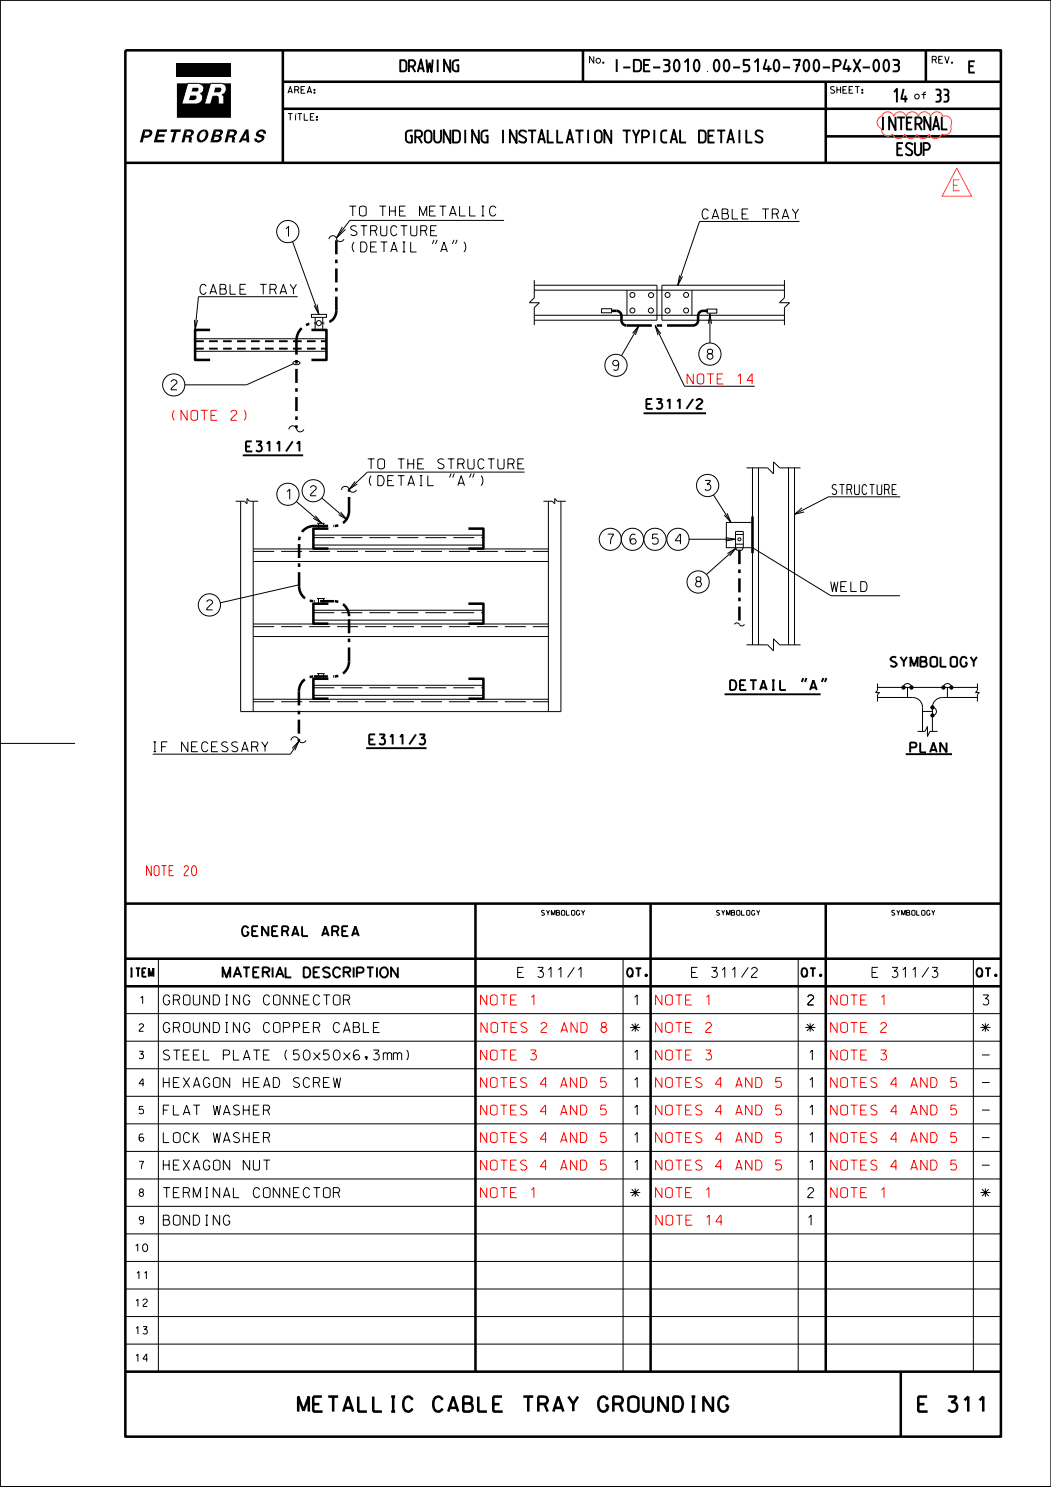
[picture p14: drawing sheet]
<svg xmlns="http://www.w3.org/2000/svg" width="210mm" height="297mm" viewBox="0 0 210 297" stroke-linecap="round" stroke-linejoin="round" font-family="sans-serif">
<defs><g id="words">
<g font-size="3">
<text x="59.6" y="281.9">METALLIC CABLE TRAY GROUNDING</text>
<text x="183.5" y="281.9">E 311</text>
</g>
<g font-size="2.7">
<text x="178.4" y="20.4">14</text>
<text x="186.9" y="20.4">33</text>
<text x="81" y="28.6">GROUNDING INSTALLATION TYPICAL DETAILS</text>
<text x="175.8" y="26">INTERNAL</text>
<text x="179.2" y="31.1">ESUP</text>
</g>
<text font-size="2.6" x="122.5" y="14.4">I-DE-3010.00-5140-700-P4X-003</text>
<g font-size="2.5">
<text x="79.8" y="14.4">DRAWING</text>
<text x="193.5" y="14.6">E</text>
<text x="67.7" y="44.8" transform="rotate(127 67.7 44.8)">E</text>
</g>
<text font-size="2.2" fill="#ff7f00" x="190.5" y="38.1">E</text>
<g font-size="2">
<text x="57" y="47.2">1</text>
<text x="69.8" y="43.2">TO THE METALLIC</text>
<text x="70.1" y="47.1">STRUCTURE</text>
<text x="140.3" y="43.7">CABLE TRAY</text>
<text x="70.1" y="50.3">(DETAIL &quot;A&quot;)</text>
<text x="40" y="58.8">CABLE TRAY</text>
<text x="135.1" y="54.8" transform="rotate(109 135.1 54.8)">E</text>
<text x="38.2" y="63.8" transform="rotate(95 38.2 63.8)">E</text>
<text x="62.1" y="61.3" transform="rotate(70 62.1 61.3)">E</text>
<text x="142.8" y="64.7" transform="rotate(-90 142.8 64.7)">E</text>
<text x="127.5" y="67.2" transform="rotate(-60 127.5 67.2)">E</text>
<text x="132.7" y="66.4" transform="rotate(-116 132.7 66.4)">E</text>
<text x="141.3" y="71.7">8</text>
<text x="34.2" y="77.9">2</text>
<text x="122.4" y="74">9</text>
<text x="129.2" y="81.7">E311/2</text>
<text x="49.2" y="90.2">E311/1</text>
<text x="70.5" y="95.7" transform="rotate(136 70.5 95.7)">E</text>
<text x="73.5" y="93.6">TO THE STRUCTURE</text>
<text x="57.2" y="99.7">1</text>
<text x="62" y="99">2</text>
<text x="73.5" y="97">(DETAIL &quot;A&quot;)</text>
<text x="140.9" y="97.9">3</text>
<text x="166.2" y="98.8">STRUCTURE</text>
<text x="62.1" y="104" transform="rotate(41 62.1 104)">E</text>
<text x="67.2" y="103.3" transform="rotate(41 67.2 103.3)">E</text>
<text x="144.1" y="103.2" transform="rotate(58 144.1 103.2)">E</text>
<text x="121.4" y="108.7">7</text>
<text x="130.4" y="108.7">5</text>
<text x="135" y="108.7">4</text>
<text x="145" y="108.7">E</text>
<text x="146.2" y="111.5" transform="rotate(-42 146.2 111.5)">E</text>
<text x="139" y="117.2">8</text>
<text x="166" y="118.2">WELD</text>
<text x="41.3" y="121.8">2</text>
<text x="145.9" y="137.8">DETAIL &quot;A&quot;</text>
<text x="177.9" y="133.2">SYMBOLOGY</text>
<text x="73.8" y="148.7">E311/3</text>
<text x="30.3" y="150.1">IF NECESSARY</text>
<text x="59.5" y="150.2" transform="rotate(-57 59.5 150.2)">E</text>
<text x="181.9" y="150.3">PLAN</text>
<text x="48.4" y="187">GENERAL AREA</text>
<text x="44.5" y="195.2">MATERIAL DESCRIPTION</text>
<text x="103.4" y="195.2">E 311/1</text>
<text x="138.2" y="195.2">E 311/2</text>
<text x="174.2" y="195.2">E 311/3</text>
<text x="32.6" y="200.7">GROUNDING CONNECTOR</text>
<text x="126.7" y="200.7">1</text>
<text x="161.4" y="200.7">2</text>
<text x="196.4" y="200.7">3</text>
<text x="32.6" y="206.2">GROUNDING COPPER CABLE</text>
<text x="126.1" y="206.2">*</text>
<text x="161.1" y="206.2">*</text>
<text x="196.1" y="206.2">*</text>
<text x="32.6" y="211.7">STEEL PLATE (50x50x6,3mm)</text>
<text x="126.7" y="211.7">1</text>
<text x="161.7" y="211.7">1</text>
<text x="32.6" y="217.2">HEXAGON HEAD SCREW</text>
<text x="126.7" y="217.2">1</text>
<text x="161.7" y="217.2">1</text>
<text x="32.6" y="222.7">FLAT WASHER</text>
<text x="126.7" y="222.7">1</text>
<text x="161.7" y="222.7">1</text>
<text x="32.6" y="233.7">HEXAGON NUT</text>
<text x="32.6" y="228.2">LOCK WASHER</text>
<text x="126.7" y="228.2">1</text>
<text x="126.7" y="233.7">1</text>
<text x="161.7" y="228.2">1</text>
<text x="161.7" y="233.7">1</text>
<text x="32.6" y="239.2">TERMINAL CONNECTOR</text>
<text x="126.1" y="239.2">*</text>
<text x="161.4" y="239.2">2</text>
<text x="196.1" y="239.2">*</text>
<text x="32.6" y="244.7">BONDING</text>
<text x="161.4" y="244.7">1</text>
</g>
<g font-size="2" fill="#f00">
<text x="137.3" y="76.7">NOTE 14</text>
<text x="34.1" y="84">(NOTE 2)</text>
<text x="29.3" y="174.9">NOTE 20</text>
<text x="96" y="200.7">NOTE 1</text>
<text x="131" y="200.7">NOTE 1</text>
<text x="166" y="200.7">NOTE 1</text>
<text x="96.1" y="206.2">NOTES 2 AND 8</text>
<text x="131" y="206.2">NOTE 2</text>
<text x="166" y="206.2">NOTE 2</text>
<text x="96" y="211.7">NOTE 3</text>
<text x="131" y="211.7">NOTE 3</text>
<text x="166" y="211.7">NOTE 3</text>
<text x="96" y="217.2">NOTES 4 AND 5</text>
<text x="131" y="217.2">NOTES 4 AND 5</text>
<text x="166" y="217.2">NOTES 4 AND 5</text>
<text x="96" y="222.7">NOTES 4 AND 5</text>
<text x="131" y="222.7">NOTES 4 AND 5</text>
<text x="166" y="222.7">NOTES 4 AND 5</text>
<text x="96" y="228.2">NOTES 4 AND 5</text>
<text x="96" y="233.7">NOTES 4 AND 5</text>
<text x="131" y="228.2">NOTES 4 AND 5</text>
<text x="131" y="233.7">NOTES 4 AND 5</text>
<text x="166" y="228.2">NOTES 4 AND 5</text>
<text x="166" y="233.7">NOTES 4 AND 5</text>
<text x="96" y="239.2">NOTE 1</text>
<text x="131" y="239.2">NOTE 1</text>
<text x="166" y="239.2">NOTE 1</text>
<text x="131.1" y="244.7">NOTE 14</text>
</g>
<g font-size="1.7">
<text x="25.8" y="195.1">ITEM</text>
<text x="125.3" y="195.1">QT.</text>
<text x="160.1" y="195.1">QT.</text>
<text x="195.1" y="195.1">QT.</text>
</g>
<g font-size="1.5">
<text x="28" y="200.5">1</text>
<text x="27.8" y="206">2</text>
<text x="27.8" y="211.5">3</text>
<text x="27.8" y="217">4</text>
<text x="27.8" y="228">6</text>
<text x="27.8" y="222.5">5</text>
<text x="27.8" y="233.5">7</text>
<text x="27.8" y="239">8</text>
<text x="27.8" y="244.5">9</text>
<text x="27" y="250">10</text>
<text x="27.3" y="255.5">11</text>
<text x="27.1" y="261">12</text>
<text x="27.1" y="266.5">13</text>
<text x="27.1" y="271.9">14</text>
</g>
<g font-size="1.3">
<text x="117.8" y="12.6">No.</text>
<text x="186.3" y="12.6">REV.</text>
<text x="57.5" y="18.6">AREA:</text>
<text x="165.9" y="18.6">SHEET:</text>
<text x="182.8" y="19.8">of</text>
<text x="57.5" y="24">TÍTLE:</text>
</g>
<g font-size="1">
<text x="108.2" y="182.8">SYMBOLOGY</text>
<text x="143.2" y="182.8">SYMBOLOGY</text>
<text x="178.2" y="182.8">SYMBOLOGY</text>
</g>
</g></defs>
<g fill="none" stroke="#000" stroke-width=".2">
<path d="M210 0h-210v296.9l210 .1M0 0h210v296.9h-210zM39.6 16.6a1.04 1.04 0 0 1 1.1 .9 1.04 1.04 0 0 1-.7 1.2 1.2 1.2 0 0 1 .4 1.3 1.2 1.2 0 0 1-1.2 .8M39.6 16.6h-2.1l-1.2 4.2h2.9M39.6 16.6h.1M43.4 19.2l.2 .3M43.4 19.2h.1M43.6 19.5h.1M44.3 16.6h.1M44.3 16.6a1.19 1.19 0 0 1 .9 1.2 1.19 1.19 0 0 1-.9 1.1l.4 .4M44.3 16.6h-2.2l-1.2 4.2h1.2l.4-1.6h.9M44.7 19.3h.1"/>
<path d="M44.7 19.3v1.5h-1.1v-1.3M39.2 20.8h.1M58.5 48.3l5.2 14.5M59.5 59.3h-19.8l-.7 6.6M69.9 44h30.8M86.7 47.9l-.3 .8M87.3 47.9l-.3 .8M90.7 47.9l-.3 .8M91.3 47.9l-.3 .8M106.8 57h24.5v7h-24.5M106.8 58h49.9M106.8 55.9v3.6l-1 1h2l-1 1v3.4"/>
<path d="M125.3 58v5M138.3 58v5M156.7 55.9v3.6l-.9 1h2l-1.1 1v3.4M156.7 57h-24.4v7h24.4M159.7 44.2h-19.9l-4.4 12.8M39 70.2h26.2M39 67.7h26.2M58.6 72.7l-9.4 4.2h-12.3M58.6 72.3a.97 .97 0 0 1 1.3 .2 .88 .88 0 0 1-1.4 0zM62.2 62.8h3v.6h-3zM62.7 64.5h.5M63 63.4v2.5"/>
<path d="M64.2 64.5h.5M64.5 63.4v2.5M106.8 63h49.9M120.2 61.7h2v.8h-2zM127.7 65l-3.5 6M130.9 65l5.9 12.1h14M141.3 61.7h1.9v.8h-1.9zM141.9 62.7v5.8M59.2 85.5h.1M60.7 85.8a.76 .76 0 0 1-.8 .5 .76 .76 0 0 1-.7-.8 .79 .79 0 0 0-.8-.4 .79 .79 0 0 0-.7 .7M64.3 99.4l5.1 4.4M69.7 97.6a.77 .77 0 0 0-.8-.4 .77 .77 0 0 0-.7 .7"/>
<path d="M90.1 94.6l-.3 .8M90.8 94.6l-.3 .8M94.2 94.6l-.4 .8M94.8 94.6l-.4 .8M104.8 94.3h-31.4l-3.7 3.5M142.6 98.8l3.5 5.5M149.2 93.4h4.2l1.2 1.2v-2.4l1.2 1.2h4.1M150.4 93.4v35.4M151.6 93.4v35.4M157.6 93.4v35.4M158.7 93.4v35.4M179.9 99.2h-14.4l-6.7 3.5"/>
<path d="M47.1 100.1h1.8l.5 .5v-1l.4 .5h1.8M50.6 109.6h59M50.6 100.1v42M50.7 112.1h58.9M59.2 100.2l5.1 4.3M59.5 116.8h.3l-.2 .1M59.8 116.8l-15.8 3.6M62.6 108.9h34M62.6 106.9h34M63.4 119.6h1.5M63.6 119.6v.9M64.7 119.6v.9"/>
<path d="M108.6 100.1h1.7l.5 .5v-1l.5 .5h1.8M109.6 100.1v42M112.1 100.1v42h-64v-42M126.9 106.9l-.3-.2a1.05 1.05 0 0 0-.6 1.7l.4 .3 .5-.1a.58 .58 0 0 0-.1-1 .58 .58 0 0 0-.9 .6M137.6 107.7h9.4M145.1 104.3h5.3v5.1h-5.3zM147 108.7h1.5M147 109.3v-3.2h1.5v3.2l-.2 .6M147 106.7h1.5M147 109.5l-5.9 5.3M150.4 109.4l15.6 9.6h13.8M150.6 109.4h-.2l.1 .1"/>
<path d="M160.2 101.4l-1.4 1.3 1.9-.4M50.6 139.7h59M50.6 124.6h59M50.7 127.1h58.8M62.6 138.9h34M62.6 136.9h34M62.6 123.9h34M62.6 121.9h34M63.4 134.5h1.5M63.6 134.5v1.1M64.7 134.5v1.1M146.8 124.7l.4-.3 .5 .3a.54 .54 0 0 0 .5 .3 .54 .54 0 0 0 .5-.3"/>
<path d="M149.2 128.8h4.2l1.2 1.2v-2.4l1.2 1.2h4.1M175.3 139.3h7a1.99 1.99 0 0 1 2 2v4.8M175.3 137.3h20M175.3 136.5v1.4l-.4 .4h.9l-.5 .4v1.4M180.5 137.3a.81 .81 0 0 1 .8-.8 .81 .81 0 0 1 .8 .8M181.3 137.3v2M188.5 137.3a.79 .79 0 0 1 .8-.8 .79 .79 0 0 1 .8 .8M189.3 137.3v2M195.3 139.3h-7a1.99 1.99 0 0 0-2 2M195.3 136.5v1.4l-.4 .4h.8l-.4 .4v1.4M0 148.5h15M30.5 150.6h27.5"/>
<path d="M59.6 147.6a.77 .77 0 0 0-.8-.4 .77 .77 0 0 0-.7 .7M183.3 146.1h1.5l.5-1v2l.5-1h1.5M184.3 142.1h2M186.3 141.3a.81 .81 0 0 1 .8 .8 .81 .81 0 0 1-.8 .8M186.3 141.3v4.8M31.6 191.5v82.5M124.5 191.5v82.5M159.5 191.5v82.5M194.5 191.5v82.5M25 219h175M25 213.5h175M25 202.5h175"/>
<path d="M25 208h175M196.2 210.7h1.5M196.2 216.2h1.5M25 235.5h175M25 230h175M25 224.5h175M196.2 221.7h1.5M196.2 227.2h1.5M196.2 232.7h1.5M25 257.5h175M25 252h175M25 246.4h175"/>
<path d="M25 240.9h175M25 263h175M25 268.5h175"/>
<circle cx="57.5" cy="46.3" r="2.22"/>
<circle cx="126.4" cy="58.9" r=".5"/>
<circle cx="130.1" cy="58.9" r=".5"/>
<circle cx="133.4" cy="58.9" r=".5"/>
<circle cx="137.1" cy="58.9" r=".5"/>
<circle cx="34.7" cy="76.9" r="2.22"/>
<circle cx="63.7" cy="64.5" r=".5"/>
<circle cx="123.1" cy="73" r="2.23"/>
<circle cx="126.4" cy="62" r=".5"/>
<circle cx="130.1" cy="62" r=".5"/>
<circle cx="133.4" cy="62.1" r=".5"/>
<circle cx="137.1" cy="62" r=".5"/>
<circle cx="141.8" cy="70.7" r="2.23"/>
<circle cx="57.5" cy="98.7" r="2.23"/>
<circle cx="62.6" cy="98" r="2.21"/>
<circle cx="141.4" cy="97" r="2.23"/>
<circle cx="121.9" cy="107.7" r="2.21"/>
<circle cx="126.4" cy="107.7" r="2.21"/>
<circle cx="130.9" cy="107.7" r="2.23"/>
<circle cx="135.5" cy="107.7" r="2.21"/>
<circle cx="139.5" cy="116.2" r="2.21"/>
<circle cx="147.8" cy="107.7" r=".31"/>
<circle cx="41.8" cy="120.8" r="2.22"/>
</g>
<path d="M39 69.6h26.2M39 68.2h26.2" fill="none" stroke="#000" stroke-width=".38" stroke-dasharray="1.7 1.1" stroke-linecap="butt"/>
<g fill="none" stroke="#000" stroke-width=".51">
<path d="M25 10.1h175v276.8h-175zM56.5 16.3h143.5M56.5 10.1v22.4M116.5 10.1v6.2M165 16.3v16.2M185 10.1v6.2M25 32.5h175M56.5 21.7h143.5M165 27.2h35M42 65.9h-3v6h3M62.2 65.9h3v6h-3M122.3 62.1h.9a1.02 1.02 0 0 1 1 1v.9a1.01 1.01 0 0 0 1 1h5"/>
<path d="M141.5 62.1h-1a.99 .99 0 0 0-1 1v.9a1.02 1.02 0 0 1-1 1h-5.2M65.6 105.6h-3v4h3M93.6 105.6h3v4h-3M150.4 103.1v7.4M65.6 135.6h-3v4h3M65.6 120.6h-3v4h3M93.6 135.6h3v4h-3M93.6 120.6h3v4h-3M180.4 137.2h.2v.2h-.2zM180.5 137.2l.1 .2zM180.6 137.3h.1M180.5 137.3h.1z"/>
<path d="M182 137.2h.2v.2h-.2zM182 137.2l.2 .1-.1 .1zM182.1 137.2l.1 .2zM182.1 137.3v.1zM182.1 137.3h.1M188.4 137.2h.2v.2h-.2zM188.4 137.2l.2 .2zM188.5 137.3v.1zM188.5 137.3h.1M190 137.2h.2v.2h-.2zM190 137.2l.2 .2zM190.1 137.3h.1"/>
<path d="M186.2 142.8h.2v.2h-.2zM186.2 141.2h.2v.2h-.2zM186.3 141.2l.1 .2zM186.3 142.8l.1 .2zM186.3 141.3h.1zM186.3 142.9h.1zM186.3 141.3h.1M186.3 142.9h.1M25 180.5h175M25 191.5h175M25 197h175M95 180.5v93.5"/>
<path d="M130 180.5v93.5M165 180.5v93.5M25 274h175M180 274v12.9"/>
</g>
<path d="M48.5 90.9h12.1M128.6 82.5h12.5M144.8 138.7h19.2M160.5 135.4l-.3 .8M161.1 135.4l-.3 .8M164.5 135.4l-.3 .8M165.1 135.4l-.3 .8M73.2 149.4h12M181 150.6h9.2" fill="none" stroke="#000" stroke-width=".38"/>
<g fill="none" stroke="#000" stroke-width=".51" stroke-dasharray="2.8 1.1 .7 1.1" stroke-linecap="butt">
<path d="M59.2 68v17.5M59.2 68a3.5 3.5 0 0 1 3.5-3.4M67.2 62.1v-14.5M67.2 62.1a2.47 2.47 0 0 1-2.5 2.5M59.8 117.1v-9M59.8 117.1a2.95 2.95 0 0 0 3 3M62.8 105.1h3.9M62.8 105.1a2.95 2.95 0 0 0-3 3M69.7 102.1v-4.3M147.7 109.9v14.8M59.7 138.1v9.9M59.7 138.1a2.95 2.95 0 0 1 3-3"/>
<path d="M62.7 135.1h4M66.7 120.1h-3.9M69.7 123.1a3 3 0 0 0-3-3M69.7 132.1v-9M69.7 132.1a3 3 0 0 1-3 3"/>
</g>
<path d="M50.6 110.1h59M62.6 107.4h34M50.6 125.2h59M62.6 137.4h34M62.6 122.4h34M50.6 140.2h59" fill="none" stroke="#000" stroke-width=".2" stroke-dasharray="4.2 1.4" stroke-linecap="butt"/>
<path d="M150.4 104.3v5.1" fill="none" stroke="#000" stroke-width=".2" stroke-dasharray="2.8 1.1 .7 1.1" stroke-linecap="butt"/>
<g fill="#000">
<path d="M35.3 12.7h10.8v2.6h-10.8z"/>
<path d="M38 19.1l1.1-.1a.53 .53 0 0 1 .1 .6 .53 .53 0 0 1-.5 .4h-1z" fill-rule="evenodd"/>
<path d="M38.5 17.5h.9a.39 .39 0 0 1 .3 .4 .39 .39 0 0 1-.3 .4h-1.1z" fill-rule="evenodd"/>
<path d="M43 17.5h1a.53 .53 0 0 1 .2 .6 .53 .53 0 0 1-.5 .3h-.9z" fill-rule="evenodd"/>
<path d="M28.6 25.9l.4 .4-.5 2.1h-.6z" fill-rule="evenodd"/>
<path d="M28.6 25.9h1.2a.77 .77 0 0 1 .7 .7 .77 .77 0 0 1-.7 .8l-1.1 .1 .2-.4h.5a.43 .43 0 0 0 .5-.3 .43 .43 0 0 0-.2-.5h-.7z" fill-rule="evenodd"/>
<path d="M31.4 25.9h2l-.1 .4h-1.5l-.1 .5h1.2l-.1 .5h-1.2l-.2 .6h1.4v.5h-2.1z" fill-rule="evenodd"/>
<path d="M34.1 25.9h2.1l-.1 .4h-.8l-.6 2.1h-.5l.5-2.1h-.7z" fill-rule="evenodd"/>
<path d="M35.3 16.6h2.2l-1.2 4.2h2.9a1.2 1.2 0 0 0 1.2-.8 1.2 1.2 0 0 0-.4-1.3 1.04 1.04 0 0 0 .7-1.2 1.04 1.04 0 0 0-1.1-.9h2.5l-1.2 4.2h1.2l.4-1.6 1 .1 .1 1.5h1.1v-1.5l-.4-.4a1.19 1.19 0 0 0 .9-1.1 1.19 1.19 0 0 0-.9-1.2h1.8v6.9h-10.8z" fill-rule="evenodd"/>
<path d="M36.9 25.9l.5 .4-.6 2.1h-.5z" fill-rule="evenodd"/>
<path d="M36.9 25.9h1.2a.65 .65 0 0 1 .7 .5 .65 .65 0 0 1-.5 .7l-.2 .1a1.15 1.15 0 0 1 .1 1.2h-.5v-.1a.6 .6 0 0 0-.2-.9h-.5l.2-.4h.5a.39 .39 0 0 0 .5-.2 .39 .39 0 0 0-.3-.5h-.5z" fill-rule="evenodd"/>
<path d="M38.2 28.4l.1 .1z" fill-rule="evenodd"/>
<path d="M39.9 26.2l.9-.3v.4a.85 .85 0 0 0-1 .9v.4l.4 .4 .1 .5a.96 .96 0 0 1-1-.6 .96 .96 0 0 1 .1-1z" fill-rule="evenodd"/>
<path d="M40.8 25.9a1.02 1.02 0 0 1 .9 .6 1.02 1.02 0 0 1-.3 1.1l-.6 .6-.5 .3-.1-.5a1.09 1.09 0 0 0 .6-1.8z" fill-rule="evenodd"/>
<path d="M42.7 25.9l.5 .4-.5 1.7-.7 .4z" fill-rule="evenodd"/>
<path d="M42.7 25.9h1.3a.62 .62 0 0 1 .6 .6 .62 .62 0 0 1-.6 .6 .78 .78 0 0 1 .2 .9 .78 .78 0 0 1-.8 .4h-1.4l.7-.4h.7a.33 .33 0 0 0 .4-.3 .33 .33 0 0 0-.3-.4h-.6l.1-.4h.6a.33 .33 0 0 0 .4-.2 .33 .33 0 0 0-.3-.4h-.5z" fill-rule="evenodd"/>
<path d="M45.5 25.9l.5 .4-.6 2.1h-.5z" fill-rule="evenodd"/>
<path d="M45.5 25.9h1.2a.69 .69 0 0 1 .7 .7 .69 .69 0 0 1-.7 .6l.3 .4-.2 .8h-.5v-.1a.62 .62 0 0 0-.2-.9h-.4l.1-.4h.5a.39 .39 0 0 0 .5-.2 .39 .39 0 0 0-.3-.5h-.5z" fill-rule="evenodd"/>
<path d="M46.8 28.4l.1 .1z" fill-rule="evenodd"/>
<path d="M49.1 25.9l.1 .8-1 1.7h-.5z" fill-rule="evenodd"/>
<path d="M49.1 25.9h.5l.2 2.5h-.5l-.1-.3h-.8l.2-.4h.6z" fill-rule="evenodd"/>
<path d="M51.5 26.2a.89 .89 0 0 1 1-.4 .89 .89 0 0 1 .6 .9h-.5a.44 .44 0 0 0-.5-.5 .44 .44 0 0 0-.3 .6h.1a.79 .79 0 0 1 .9 .7 .79 .79 0 0 1-.8 .9 .77 .77 0 0 1-.8 0 .77 .77 0 0 1-.4-.8l.5 .1a.47 .47 0 0 0 .5 .3 .47 .47 0 0 0 .5-.4l-.4-.2a.66 .66 0 0 1-.8-.4 .66 .66 0 0 1 .4-.8z" fill-rule="evenodd"/>
<path d="M51.7 28.4l.1 .1z" fill-rule="evenodd"/>
</g>
<path d="M176.1 23.2a1.29 1.29 0 0 1 1.3-.9 1.29 1.29 0 0 1 1.2 .9 1.27 1.27 0 0 1 1.2-.9 1.27 1.27 0 0 1 1.2 .9 1.27 1.27 0 0 1 1.3-.9 1.27 1.27 0 0 1 1.2 .9 1.29 1.29 0 0 1 1.2-.9 1.29 1.29 0 0 1 1.2 .9 1.27 1.27 0 0 1 1.3-.9 1.27 1.27 0 0 1 1.2 .9 1.29 1.29 0 0 1 1.5 .4 1.29 1.29 0 0 1 0 1.5M176.1 25.7a1.29 1.29 0 0 0 .7 1.3 1.29 1.29 0 0 0 1.5-.2 1.29 1.29 0 0 0 1.3 .9 1.29 1.29 0 0 0 1.2-.9 1.27 1.27 0 0 0 1.2 .9 1.27 1.27 0 0 0 1.2-.9 1.27 1.27 0 0 0 1.2 .9 1.27 1.27 0 0 0 1.3-.9 1.29 1.29 0 0 0 1.2 .9 1.29 1.29 0 0 0 1.2-.9M191.2 33.6l2.9 5.6h-5.9z" fill="none" stroke="#ff7f00" stroke-width=".2"/>
<use href="#words"/>
</svg>
